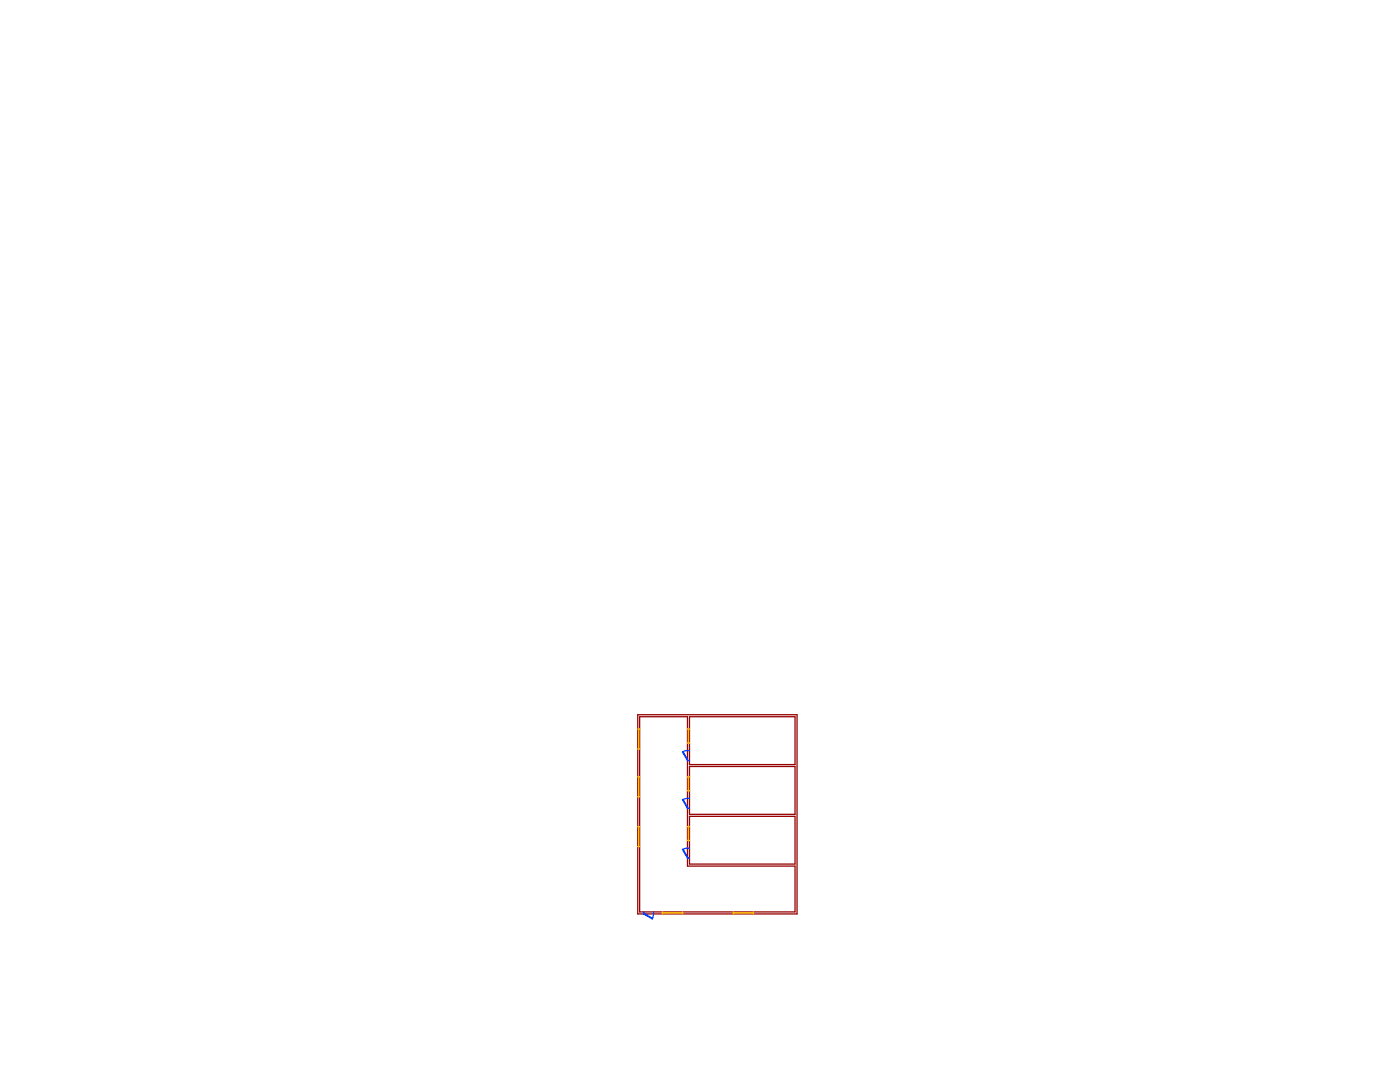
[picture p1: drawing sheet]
<svg xmlns="http://www.w3.org/2000/svg" width="279mm" height="216mm" viewBox="0 0 279 216" stroke-linecap="round" stroke-linejoin="round" font-family="sans-serif">
<!-- layer: Wall -->
<path d="M127.3 142.6h31.8v39.8h-31.8zM127.7 143h9.5v29.8h21.5v9.2h-31zM137.6 143h21.1v9.6h-21.1zM137.6 152.9h21.1v9.6h-21.1zM137.6 162.9h21.1v9.5h-21.1z" fill="none" stroke="#950000" stroke-width=".25"/>
<!-- layer: Doors -->
<g fill="none" stroke="#003fff" stroke-width=".25">
<path d="M136.2 159.6l.1-.1 1 1.7-.1 .1zM136.2 150h.1l1 1.7-.1 .1zM137.2 151.8h.4M137.6 159.3h-.7l-.7 .3M137.6 149.8h-.7l-.7 .2M136.2 169.5h.1l1 1.7h-.1zM137.2 171.2h.4M137.2 161.3h.4M137.6 169.2l-.7 .1-.7 .2M128.5 182v.4M128.5 182.3l1.7 1v.1l-1.7-1zM130.4 182.4l-.2 .9"/>
<path d="M130.5 182v.4"/>
</g>
<!-- layer: Windows -->
<g fill="none" stroke="#ffbf00" stroke-width=".3">
<path d="M127.3 155h.4M127.3 159h.4M127.3 145.5h.4M127.3 149.5h.4M127.5 145.5v4M127.5 155v4M137.2 155h.4M137.2 157.8h.4M137.2 145.5h.4M137.2 148.3h.4M137.4 145.5v2.8M137.4 155v2.8"/>
<path d="M127.3 164.9h.4M127.3 168.9h.4M127.5 164.9v4M137.2 164.9h.4M137.2 167.7h.4M137.4 164.9v2.8M132.2 182v.4M132.2 182.2h4M136.2 182v.4M146.4 182.2h3.9M146.4 182v.4M150.3 182v.4"/>
</g>
</svg>
